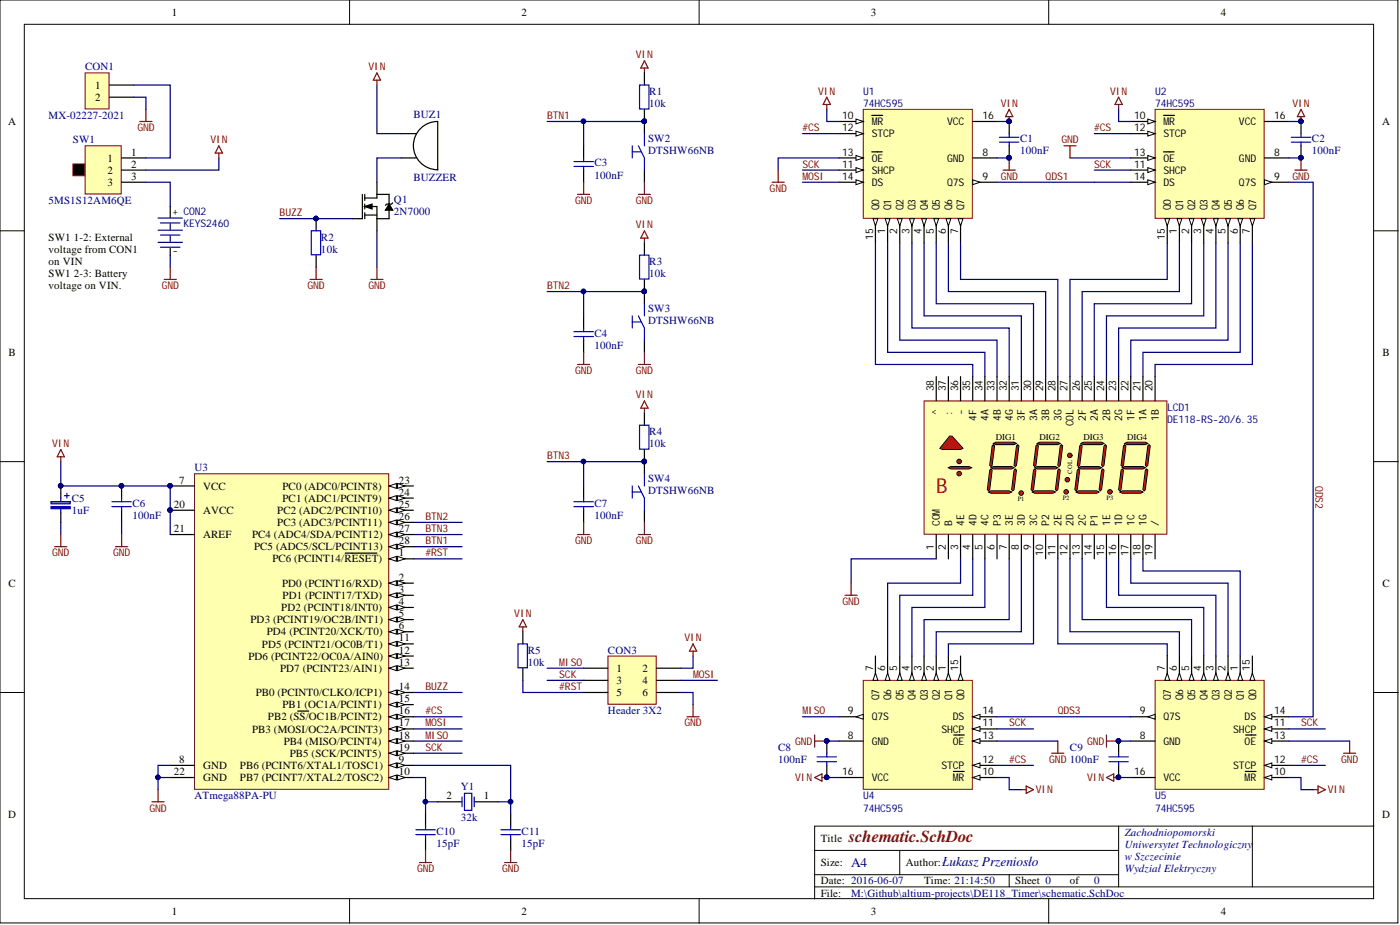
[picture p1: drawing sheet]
<svg xmlns="http://www.w3.org/2000/svg" width="292mm" height="193mm" viewBox="0 0 292 193" stroke-linecap="round" stroke-linejoin="round" font-family="sans-serif">
<defs><g id="words">
<text font-size="4.3" fill="#f00" x="195.3" y="102.8">B</text>
<text font-size="3.5" fill="#800000" x="177.1" y="175.6">schematic.SchDoc</text>
<g font-size="2.8" fill="#000080">
<text x="177.6" y="180.9">A4</text>
<text x="196.6" y="180.6">Łukasz Przeniosło</text>
</g>
<g font-size="2.3">
<text x="35.9" y="3.3">1</text>
<text x="108.8" y="3.3">2</text>
<text x="181.7" y="3.3">3</text>
<text x="254.7" y="3.3">4</text>
<text x="19.9" y="18.5">1</text>
<text x="19.9" y="21">2</text>
<text x="1.7" y="26.1">A</text>
<text x="288.4" y="26.1">A</text>
<text x="22.4" y="33.7">1</text>
<text x="27.4" y="32.4">1</text>
<text x="27.4" y="35">2</text>
<text x="22.4" y="36.2">2</text>
<text x="22.4" y="38.8">3</text>
<text x="27.4" y="37.5">3</text>
<text x="10.1" y="50.2">SW1</text>
<text x="10.1" y="52.7">voltage from CON1</text>
<text x="15.4" y="50.2">1-2: External</text>
<text x="10.1" y="55.3">on VIN</text>
<text x="10.1" y="57.8">SW1</text>
<text x="15.4" y="57.8">2-3: Battery</text>
<text x="10.1" y="60.3">voltage on VIN.</text>
<text x="1.8" y="74.3">B</text>
<text x="288.4" y="74.3">B</text>
<text x="37.4" y="100.9">7</text>
<text x="83.2" y="100.9">23</text>
<text x="36.3" y="105.9">20</text>
<text x="42.4" y="102.1">VCC</text>
<text x="42.4" y="107.2">AVCC</text>
<text x="57.8" y="107.2">PC2 (ADC2/PCINT10)</text>
<text x="58.9" y="102.1">PC0 (ADC0/PCINT8)</text>
<text x="58.9" y="104.7">PC1 (ADC1/PCINT9)</text>
<text x="83.2" y="103.4">24</text>
<text x="83.2" y="105.9">25</text>
<text x="36.3" y="111">21</text>
<text x="42.4" y="112.3">AREF</text>
<text x="52.6" y="112.3">PC4 (ADC4/SDA/PCINT12)</text>
<text x="57.8" y="109.7">PC3 (ADC3/PCINT11)</text>
<text x="83.2" y="108.5">26</text>
<text x="83.2" y="111">27</text>
<text x="83.2" y="113.5">28</text>
<text x="53" y="114.8">PC5 (ADC5/SCL/PCINT13)</text>
<text x="56.8" y="117.3">PC6 (PCINT14/RESET)</text>
<text x="83.2" y="116.1">1</text>
<text x="1.8" y="122.4">C</text>
<text x="58.9" y="122.4">PD0 (PCINT16/RXD)</text>
<text x="58.9" y="124.9">PD1 (PCINT17/TXD)</text>
<text x="83.2" y="121.1">2</text>
<text x="83.2" y="123.7">3</text>
<text x="288.4" y="122.4">C</text>
<text x="52.3" y="130">PD3 (PCINT19/OC2B/INT1)</text>
<text x="58.7" y="127.5">PD2 (PCINT18/INT0)</text>
<text x="83.2" y="126.2">4</text>
<text x="83.2" y="128.7">5</text>
<text x="83.2" y="131.3">6</text>
<text x="51.8" y="137.6">PD6 (PCINT22/OC0A/AIN0)</text>
<text x="54.6" y="135.1">PD5 (PCINT21/OC0B/T1)</text>
<text x="55.6" y="132.6">PD4 (PCINT20/XCK/T0)</text>
<text x="83.2" y="133.8">11</text>
<text x="83.2" y="136.4">12</text>
<text x="58.4" y="140.2">PD7 (PCINT23/AIN1)</text>
<text x="83.2" y="138.9">13</text>
<text x="83.2" y="144">14</text>
<text x="128.6" y="140.2">1</text>
<text x="128.6" y="142.7">3</text>
<text x="134" y="140.2">2</text>
<text x="134" y="142.7">4</text>
<text x="53.4" y="145.2">PB0 (PCINT0/CLKO/ICP1)</text>
<text x="58.9" y="147.8">PB1 (OC1A/PCINT1)</text>
<text x="83.2" y="146.5">15</text>
<text x="83.2" y="149">16</text>
<text x="128.6" y="145.2">5</text>
<text x="134" y="145.2">6</text>
<text x="52.6" y="152.8">PB3 (MOSI/OC2A/PCINT3)</text>
<text x="55.9" y="150.3">PB2 (SS/OC1B/PCINT2)</text>
<text x="59.2" y="155.4">PB4 (MISO/PCINT4)</text>
<text x="83.2" y="151.6">17</text>
<text x="83.2" y="154.1">18</text>
<text x="36.3" y="161.7">22</text>
<text x="37.4" y="159.2">8</text>
<text x="42.4" y="160.4">GND</text>
<text x="50.1" y="160.4">PB6 (PCINT6/XTAL1/TOSC1)</text>
<text x="60.5" y="157.9">PB5 (SCK/PCINT5)</text>
<text x="83.2" y="159.2">9</text>
<text x="83.2" y="161.7">10</text>
<text x="83.2" y="156.6">19</text>
<text x="42.4" y="163">GND</text>
<text x="50.1" y="163">PB7 (PCINT7/XTAL2/TOSC2)</text>
<text x="93.2" y="166.8">2</text>
<text x="101" y="166.8">1</text>
<text x="1.7" y="170.6">D</text>
<text x="288.4" y="170.6">D</text>
<text x="171.2" y="175.6">Title</text>
<text x="171.2" y="180.7">Size:</text>
<text x="171.2" y="184.5">Date: 2016-06-07</text>
<text x="189" y="180.7">Author:</text>
<text x="192.8" y="184.5">Time: 21:14:50</text>
<text x="211.8" y="184.5">Sheet 0</text>
<text x="223.2" y="184.5">of</text>
<text x="35.9" y="190.8">1</text>
<text x="108.8" y="190.8">2</text>
<text x="171.2" y="187">File:</text>
<text x="181.7" y="190.8">3</text>
<text x="254.7" y="190.8">4</text>
</g>
<g font-size="2.3" fill="#000080">
<text x="17.8" y="14.7">CON1</text>
<text x="135.5" y="22.3">10k</text>
<text x="135.5" y="19.8">R1</text>
<text x="10.1" y="24.8">MX-02227-2021</text>
<text x="15.2" y="29.9">SW1</text>
<text x="86.3" y="24.6">BUZ1</text>
<text x="135.2" y="29.7">SW2</text>
<text x="212.8" y="29.7">C1</text>
<text x="273.7" y="29.7">C2</text>
<text x="124.1" y="34.7">C3</text>
<text x="135.2" y="32.2">DTSHW66NB</text>
<text x="212.8" y="32.2">100nF</text>
<text x="273.7" y="32.2">100nF</text>
<text x="86.3" y="37.8">BUZZER</text>
<text x="124.1" y="37.3">100nF</text>
<text x="10.1" y="42.6">5MS1S12AM6QE</text>
<text x="82.2" y="42.3">Q1</text>
<text x="82.2" y="44.9">2N7000</text>
<text x="67" y="52.7">10k</text>
<text x="67" y="50.2">R2</text>
<text x="135.5" y="57.8">10k</text>
<text x="135.5" y="55.3">R3</text>
<text x="135.2" y="65.1">SW3</text>
<text x="124.1" y="70.2">C4</text>
<text x="135.2" y="67.7">DTSHW66NB</text>
<text x="124.1" y="72.7">100nF</text>
<text x="135.5" y="93.3">10k</text>
<text x="135.5" y="90.7">R4</text>
<text x="40.6" y="98.3">U3</text>
<text x="135.2" y="100.6">SW4</text>
<text x="15" y="107.2">1uF</text>
<text x="15" y="104.7">C5</text>
<text x="27.7" y="105.7">C6</text>
<text x="124.1" y="105.7">C7</text>
<text x="135.2" y="103.2">DTSHW66NB</text>
<text x="27.7" y="108.2">100nF</text>
<text x="124.1" y="108.2">100nF</text>
<text x="110.1" y="136.4">R5</text>
<text x="126.8" y="136.4">CON3</text>
<text x="110.1" y="138.9">10k</text>
<text x="126.8" y="149">Header 3X2</text>
<text x="162.4" y="156.6">C8</text>
<text x="162.4" y="159.2">100nF</text>
<text x="223.2" y="156.6">C9</text>
<text x="40.6" y="166.8">ATmega88PA-PU</text>
<text x="96.1" y="164.7">Y1</text>
<text x="96.1" y="171.3">32k</text>
<text x="91.1" y="174.1">C10</text>
<text x="91.1" y="176.7">15pF</text>
<text x="108.8" y="174.1">C11</text>
<text x="108.8" y="176.7">15pF</text>
<text x="234.7" y="174.4">Zachodniopomorski</text>
<text x="234.7" y="176.9">Uniwersytet Technologiczny</text>
<text x="234.7" y="179.4">w Szczecinie</text>
<text x="228.3" y="184.5">0</text>
<text x="234.7" y="182">Wydział Elektryczny</text>
<text x="177.6" y="187">M:\Github\altium-projects\DE118_Timer\schematic.SchDoc</text>
</g>
<g font-size="2.2" fill="#800000">
<text x="76.9" y="14.7">VIN</text>
<text x="132.7" y="12.2">VIN</text>
<text x="170.7" y="19.8">VIN</text>
<text x="208.8" y="22.3">VIN</text>
<text x="231.6" y="19.8">VIN</text>
<text x="269.7" y="22.3">VIN</text>
<text x="28.7" y="27.4">GND</text>
<text x="43.9" y="29.9">VIN</text>
<text x="114.2" y="24.8">BTN1</text>
<text x="167.4" y="27.4">#CS</text>
<text x="221.5" y="29.9">GND</text>
<text x="228.3" y="27.4">#CS</text>
<text x="167.4" y="35">SCK</text>
<text x="228.3" y="35">SCK</text>
<text x="160.6" y="40">GND</text>
<text x="167.4" y="37.5">MOSI</text>
<text x="208.8" y="37.5">GND</text>
<text x="218.2" y="37.5">QDS1</text>
<text x="269.7" y="37.5">GND</text>
<text x="58.3" y="45.1">BUZZ</text>
<text x="120" y="42.6">GND</text>
<text x="132.7" y="42.6">GND</text>
<text x="132.7" y="47.6">VIN</text>
<text x="33.7" y="60.3">GND</text>
<text x="64.2" y="60.3">GND</text>
<text x="76.9" y="60.3">GND</text>
<text x="114.2" y="60.3">BTN2</text>
<text x="120" y="78.1">GND</text>
<text x="132.7" y="78.1">GND</text>
<text x="132.7" y="83.1">VIN</text>
<text x="10.9" y="93.3">VIN</text>
<text x="114.2" y="95.8">BTN3</text>
<text x="274.5" y="101.4" transform="rotate(90 274.5 101.4)">QDS2</text>
<text x="88.8" y="113.5">BTN1</text>
<text x="88.8" y="108.5">BTN2</text>
<text x="88.8" y="111">BTN3</text>
<text x="120" y="113.5">GND</text>
<text x="132.7" y="113.5">GND</text>
<text x="10.9" y="116.1">GND</text>
<text x="23.6" y="116.1">GND</text>
<text x="88.8" y="116.1">#RST</text>
<text x="107.3" y="128.7">VIN</text>
<text x="175.8" y="126.2">GND</text>
<text x="142.8" y="133.8">VIN</text>
<text x="88.8" y="144">BUZZ</text>
<text x="116.7" y="138.9">MISO</text>
<text x="116.7" y="141.4">SCK</text>
<text x="116.7" y="144">#RST</text>
<text x="144.6" y="141.4">MOSI</text>
<text x="88.8" y="149">#CS</text>
<text x="167.4" y="149">MISO</text>
<text x="220.7" y="149">QDS3</text>
<text x="88.8" y="154.1">MISO</text>
<text x="88.8" y="151.6">MOSI</text>
<text x="142.8" y="151.6">GND</text>
<text x="165.9" y="155.4">GND</text>
<text x="210.6" y="151.6">SCK</text>
<text x="226.8" y="155.4">GND</text>
<text x="271.4" y="151.6">SCK</text>
<text x="88.8" y="156.6">SCK</text>
<text x="210.6" y="159.2">#CS</text>
<text x="218.9" y="159.2">GND 100nF</text>
<text x="271.4" y="159.2">#CS</text>
<text x="279.8" y="159.2">GND</text>
<text x="165.9" y="163">VIN</text>
<text x="216.1" y="165.5">VIN</text>
<text x="226.8" y="163">VIN</text>
<text x="277" y="165.5">VIN</text>
<text x="31.2" y="169.3">GND</text>
<text x="87" y="182">GND</text>
<text x="104.8" y="182">GND</text>
</g>
<g font-size="2.2" fill="#000080">
<text x="180.1" y="19.8">U1</text>
<text x="180.1" y="22.3">74HC595</text>
<text x="241" y="19.8">U2</text>
<text x="241" y="22.3">74HC595</text>
<text x="38.3" y="47.4">KEYS2460</text>
<text x="243.5" y="85.7">LCD1</text>
<text x="243.5" y="88.2">DE118-RS-20/6.35</text>
<text x="180.1" y="166.8">U4</text>
<text x="241" y="166.8">U5</text>
<text x="180.1" y="169.3">74HC595</text>
<text x="241" y="169.3">74HC595</text>
</g>
<g font-size="2.2">
<text x="175.7" y="24.8">10</text>
<text x="175.7" y="27.4">12</text>
<text x="181.9" y="26.1">MR</text>
<text x="181.9" y="28.6">STCP</text>
<text x="197.6" y="26.1">VCC</text>
<text x="205" y="24.8">16</text>
<text x="236.6" y="24.8">10</text>
<text x="236.6" y="27.4">12</text>
<text x="242.8" y="26.1">MR</text>
<text x="242.8" y="28.6">STCP</text>
<text x="258.5" y="26.1">VCC</text>
<text x="265.9" y="24.8">16</text>
<text x="175.7" y="32.4">13</text>
<text x="175.7" y="35">11</text>
<text x="181.9" y="33.7">OE</text>
<text x="197.6" y="33.7">GND</text>
<text x="205" y="32.4">8</text>
<text x="236.6" y="32.4">13</text>
<text x="236.6" y="35">11</text>
<text x="242.8" y="33.7">OE</text>
<text x="258.5" y="33.7">GND</text>
<text x="265.9" y="32.4">8</text>
<text x="175.7" y="37.5">14</text>
<text x="181.9" y="38.8">DS</text>
<text x="181.9" y="36.2">SHCP</text>
<text x="197.6" y="38.8">Q7S</text>
<text x="205" y="37.5">9</text>
<text x="236.6" y="37.5">14</text>
<text x="242.8" y="38.8">DS</text>
<text x="242.8" y="36.2">SHCP</text>
<text x="258.5" y="38.8">Q7S</text>
<text x="265.9" y="37.5">9</text>
<text x="36" y="44.9">+ CON2</text>
<text x="183.4" y="43.8" transform="rotate(-90 183.4 43.8)">Q0</text>
<text x="186" y="43.8" transform="rotate(-90 186 43.8)">Q1</text>
<text x="188.5" y="43.8" transform="rotate(-90 188.5 43.8)">Q2</text>
<text x="191" y="43.8" transform="rotate(-90 191 43.8)">Q3</text>
<text x="193.6" y="43.8" transform="rotate(-90 193.6 43.8)">Q4</text>
<text x="196.1" y="43.8" transform="rotate(-90 196.1 43.8)">Q5</text>
<text x="198.6" y="43.8" transform="rotate(-90 198.6 43.8)">Q6</text>
<text x="201.2" y="43.8" transform="rotate(-90 201.2 43.8)">Q7</text>
<text x="244.3" y="43.8" transform="rotate(-90 244.3 43.8)">Q0</text>
<text x="246.8" y="43.8" transform="rotate(-90 246.8 43.8)">Q1</text>
<text x="249.4" y="43.8" transform="rotate(-90 249.4 43.8)">Q2</text>
<text x="251.9" y="43.8" transform="rotate(-90 251.9 43.8)">Q3</text>
<text x="254.4" y="43.8" transform="rotate(-90 254.4 43.8)">Q4</text>
<text x="257" y="43.8" transform="rotate(-90 257 43.8)">Q5</text>
<text x="259.5" y="43.8" transform="rotate(-90 259.5 43.8)">Q6</text>
<text x="262.1" y="43.8" transform="rotate(-90 262.1 43.8)">Q7</text>
<text x="36" y="53">-</text>
<text x="182.1" y="50" transform="rotate(-90 182.1 50)">15</text>
<text x="184.7" y="48.8" transform="rotate(-90 184.7 48.8)">1</text>
<text x="187.2" y="48.8" transform="rotate(-90 187.2 48.8)">2</text>
<text x="189.8" y="48.8" transform="rotate(-90 189.8 48.8)">3</text>
<text x="192.3" y="48.8" transform="rotate(-90 192.3 48.8)">4</text>
<text x="194.8" y="48.8" transform="rotate(-90 194.8 48.8)">5</text>
<text x="197.4" y="48.8" transform="rotate(-90 197.4 48.8)">6</text>
<text x="199.9" y="48.8" transform="rotate(-90 199.9 48.8)">7</text>
<text x="243" y="50" transform="rotate(-90 243 50)">15</text>
<text x="245.6" y="48.8" transform="rotate(-90 245.6 48.8)">1</text>
<text x="248.1" y="48.8" transform="rotate(-90 248.1 48.8)">2</text>
<text x="250.6" y="48.8" transform="rotate(-90 250.6 48.8)">3</text>
<text x="253.2" y="48.8" transform="rotate(-90 253.2 48.8)">4</text>
<text x="255.7" y="48.8" transform="rotate(-90 255.7 48.8)">5</text>
<text x="258.3" y="48.8" transform="rotate(-90 258.3 48.8)">6</text>
<text x="260.8" y="48.8" transform="rotate(-90 260.8 48.8)">7</text>
<text x="194.8" y="81.6" transform="rotate(-90 194.8 81.6)">38</text>
<text x="197.4" y="81.6" transform="rotate(-90 197.4 81.6)">37</text>
<text x="199.9" y="81.6" transform="rotate(-90 199.9 81.6)">36</text>
<text x="202.4" y="81.6" transform="rotate(-90 202.4 81.6)">35</text>
<text x="205" y="81.6" transform="rotate(-90 205 81.6)">34</text>
<text x="207.5" y="81.6" transform="rotate(-90 207.5 81.6)">33</text>
<text x="210.1" y="81.6" transform="rotate(-90 210.1 81.6)">32</text>
<text x="212.6" y="81.6" transform="rotate(-90 212.6 81.6)">31</text>
<text x="215.1" y="81.6" transform="rotate(-90 215.1 81.6)">30</text>
<text x="217.7" y="81.6" transform="rotate(-90 217.7 81.6)">29</text>
<text x="220.2" y="81.6" transform="rotate(-90 220.2 81.6)">28</text>
<text x="222.7" y="81.6" transform="rotate(-90 222.7 81.6)">27</text>
<text x="225.3" y="81.6" transform="rotate(-90 225.3 81.6)">26</text>
<text x="227.8" y="81.6" transform="rotate(-90 227.8 81.6)">25</text>
<text x="230.3" y="81.6" transform="rotate(-90 230.3 81.6)">24</text>
<text x="232.9" y="81.6" transform="rotate(-90 232.9 81.6)">23</text>
<text x="235.4" y="81.6" transform="rotate(-90 235.4 81.6)">22</text>
<text x="238" y="81.6" transform="rotate(-90 238 81.6)">21</text>
<text x="240.5" y="81.6" transform="rotate(-90 240.5 81.6)">20</text>
<text x="196.1" y="86.6" transform="rotate(-90 196.1 86.6)">^</text>
<text x="198.6" y="86.6" transform="rotate(-90 198.6 86.6)">:</text>
<text x="201.2" y="86.6" transform="rotate(-90 201.2 86.6)">-</text>
<text x="203.7" y="87.8" transform="rotate(-90 203.7 87.8)">4F</text>
<text x="206.2" y="87.8" transform="rotate(-90 206.2 87.8)">4A</text>
<text x="208.8" y="87.8" transform="rotate(-90 208.8 87.8)">4B</text>
<text x="211.3" y="87.8" transform="rotate(-90 211.3 87.8)">4G</text>
<text x="213.9" y="87.8" transform="rotate(-90 213.9 87.8)">3F</text>
<text x="216.4" y="87.8" transform="rotate(-90 216.4 87.8)">3A</text>
<text x="218.9" y="87.8" transform="rotate(-90 218.9 87.8)">3B</text>
<text x="221.5" y="87.8" transform="rotate(-90 221.5 87.8)">3G</text>
<text x="224" y="89" transform="rotate(-90 224 89)">COL</text>
<text x="226.5" y="87.8" transform="rotate(-90 226.5 87.8)">2F</text>
<text x="229.1" y="87.8" transform="rotate(-90 229.1 87.8)">2A</text>
<text x="231.6" y="87.8" transform="rotate(-90 231.6 87.8)">2B</text>
<text x="234.2" y="87.8" transform="rotate(-90 234.2 87.8)">2G</text>
<text x="236.7" y="87.8" transform="rotate(-90 236.7 87.8)">1F</text>
<text x="239.2" y="87.8" transform="rotate(-90 239.2 87.8)">1A</text>
<text x="241.8" y="87.8" transform="rotate(-90 241.8 87.8)">1B</text>
<text x="196.1" y="109.7" transform="rotate(-90 196.1 109.7)">COM</text>
<text x="198.6" y="109.7" transform="rotate(-90 198.6 109.7)">B</text>
<text x="201.2" y="109.7" transform="rotate(-90 201.2 109.7)">4E</text>
<text x="203.7" y="109.7" transform="rotate(-90 203.7 109.7)">4D</text>
<text x="206.2" y="109.7" transform="rotate(-90 206.2 109.7)">4C</text>
<text x="208.8" y="109.7" transform="rotate(-90 208.8 109.7)">P3</text>
<text x="211.3" y="109.7" transform="rotate(-90 211.3 109.7)">3E</text>
<text x="213.9" y="109.7" transform="rotate(-90 213.9 109.7)">3D</text>
<text x="216.4" y="109.7" transform="rotate(-90 216.4 109.7)">3C</text>
<text x="218.9" y="109.7" transform="rotate(-90 218.9 109.7)">P2</text>
<text x="221.5" y="109.7" transform="rotate(-90 221.5 109.7)">2E</text>
<text x="224" y="109.7" transform="rotate(-90 224 109.7)">2D</text>
<text x="226.5" y="109.7" transform="rotate(-90 226.5 109.7)">2C</text>
<text x="229.1" y="109.7" transform="rotate(-90 229.1 109.7)">P1</text>
<text x="231.6" y="109.7" transform="rotate(-90 231.6 109.7)">1E</text>
<text x="234.2" y="109.7" transform="rotate(-90 234.2 109.7)">1D</text>
<text x="236.7" y="109.7" transform="rotate(-90 236.7 109.7)">1C</text>
<text x="239.2" y="109.7" transform="rotate(-90 239.2 109.7)">1G</text>
<text x="241.8" y="109.7" transform="rotate(-90 241.8 109.7)">/</text>
<text x="194.8" y="114.7" transform="rotate(-90 194.8 114.7)">1</text>
<text x="197.4" y="114.7" transform="rotate(-90 197.4 114.7)">2</text>
<text x="199.9" y="114.7" transform="rotate(-90 199.9 114.7)">3</text>
<text x="202.4" y="114.7" transform="rotate(-90 202.4 114.7)">4</text>
<text x="205" y="114.7" transform="rotate(-90 205 114.7)">5</text>
<text x="207.5" y="114.7" transform="rotate(-90 207.5 114.7)">6</text>
<text x="210.1" y="114.7" transform="rotate(-90 210.1 114.7)">7</text>
<text x="212.6" y="114.7" transform="rotate(-90 212.6 114.7)">8</text>
<text x="215.1" y="114.7" transform="rotate(-90 215.1 114.7)">9</text>
<text x="217.7" y="115.9" transform="rotate(-90 217.7 115.9)">10</text>
<text x="220.2" y="115.9" transform="rotate(-90 220.2 115.9)">11</text>
<text x="222.7" y="115.9" transform="rotate(-90 222.7 115.9)">12</text>
<text x="225.3" y="115.9" transform="rotate(-90 225.3 115.9)">13</text>
<text x="227.8" y="115.9" transform="rotate(-90 227.8 115.9)">14</text>
<text x="230.3" y="115.9" transform="rotate(-90 230.3 115.9)">15</text>
<text x="232.9" y="115.9" transform="rotate(-90 232.9 115.9)">16</text>
<text x="235.4" y="115.9" transform="rotate(-90 235.4 115.9)">17</text>
<text x="238" y="115.9" transform="rotate(-90 238 115.9)">18</text>
<text x="240.5" y="115.9" transform="rotate(-90 240.5 115.9)">19</text>
<text x="182.1" y="139.9" transform="rotate(-90 182.1 139.9)">7</text>
<text x="184.7" y="139.9" transform="rotate(-90 184.7 139.9)">6</text>
<text x="187.2" y="139.9" transform="rotate(-90 187.2 139.9)">5</text>
<text x="189.8" y="139.9" transform="rotate(-90 189.8 139.9)">4</text>
<text x="192.3" y="139.9" transform="rotate(-90 192.3 139.9)">3</text>
<text x="194.8" y="139.9" transform="rotate(-90 194.8 139.9)">2</text>
<text x="197.4" y="139.9" transform="rotate(-90 197.4 139.9)">1</text>
<text x="199.9" y="139.9" transform="rotate(-90 199.9 139.9)">15</text>
<text x="243" y="139.9" transform="rotate(-90 243 139.9)">7</text>
<text x="245.6" y="139.9" transform="rotate(-90 245.6 139.9)">6</text>
<text x="248.1" y="139.9" transform="rotate(-90 248.1 139.9)">5</text>
<text x="250.6" y="139.9" transform="rotate(-90 250.6 139.9)">4</text>
<text x="253.2" y="139.9" transform="rotate(-90 253.2 139.9)">3</text>
<text x="255.7" y="139.9" transform="rotate(-90 255.7 139.9)">2</text>
<text x="258.3" y="139.9" transform="rotate(-90 258.3 139.9)">1</text>
<text x="260.8" y="139.9" transform="rotate(-90 260.8 139.9)">15</text>
<text x="176.9" y="149">9</text>
<text x="183.4" y="146.1" transform="rotate(-90 183.4 146.1)">Q7</text>
<text x="186" y="146.1" transform="rotate(-90 186 146.1)">Q6</text>
<text x="188.5" y="146.1" transform="rotate(-90 188.5 146.1)">Q5</text>
<text x="191" y="146.1" transform="rotate(-90 191 146.1)">Q4</text>
<text x="193.6" y="146.1" transform="rotate(-90 193.6 146.1)">Q3</text>
<text x="196.1" y="146.1" transform="rotate(-90 196.1 146.1)">Q2</text>
<text x="198.6" y="146.1" transform="rotate(-90 198.6 146.1)">Q1</text>
<text x="201.2" y="146.1" transform="rotate(-90 201.2 146.1)">Q0</text>
<text x="205" y="149">14</text>
<text x="237.8" y="149">9</text>
<text x="244.3" y="146.1" transform="rotate(-90 244.3 146.1)">Q7</text>
<text x="246.8" y="146.1" transform="rotate(-90 246.8 146.1)">Q6</text>
<text x="249.4" y="146.1" transform="rotate(-90 249.4 146.1)">Q5</text>
<text x="251.9" y="146.1" transform="rotate(-90 251.9 146.1)">Q4</text>
<text x="254.4" y="146.1" transform="rotate(-90 254.4 146.1)">Q3</text>
<text x="257" y="146.1" transform="rotate(-90 257 146.1)">Q2</text>
<text x="259.5" y="146.1" transform="rotate(-90 259.5 146.1)">Q1</text>
<text x="262.1" y="146.1" transform="rotate(-90 262.1 146.1)">Q0</text>
<text x="265.9" y="149">14</text>
<text x="176.9" y="154.1">8</text>
<text x="181.9" y="150.3">Q7S</text>
<text x="181.9" y="155.4">GND</text>
<text x="196.4" y="152.8">SHCP</text>
<text x="198.8" y="150.3">DS</text>
<text x="198.8" y="155.4">OE</text>
<text x="205" y="154.1">13</text>
<text x="205" y="151.6">11</text>
<text x="237.8" y="154.1">8</text>
<text x="242.8" y="150.3">Q7S</text>
<text x="242.8" y="155.4">GND</text>
<text x="257.3" y="152.8">SHCP</text>
<text x="259.7" y="150.3">DS</text>
<text x="259.7" y="155.4">OE</text>
<text x="265.9" y="154.1">13</text>
<text x="265.9" y="151.6">11</text>
<text x="175.7" y="161.7">16</text>
<text x="196.4" y="160.4">STCP</text>
<text x="205" y="161.7">10</text>
<text x="205" y="159.2">12</text>
<text x="236.6" y="161.7">16</text>
<text x="257.3" y="160.4">STCP</text>
<text x="265.9" y="161.7">10</text>
<text x="265.9" y="159.2">12</text>
<text x="181.9" y="163">VCC</text>
<text x="198.8" y="163">MR</text>
<text x="242.8" y="163">VCC</text>
<text x="259.7" y="163">MR</text>
</g>
<g font-size="1.9">
<text x="207.8" y="91.8">DIG1</text>
<text x="216.9" y="91.8">DIG2</text>
<text x="226" y="91.8">DIG3</text>
<text x="235.2" y="91.8">DIG4</text>
</g>
<g font-size="1.4">
<text x="223.7" y="98.8" transform="rotate(-90 223.7 98.8)">COL</text>
<text x="212.3" y="104.6">P1</text>
<text x="221.7" y="104.3">P2</text>
<text x="230.9" y="104.3">P3</text>
</g>
</g></defs>
<g fill="#fff" stroke="#000" stroke-width=".21">
<path d="M0 0h291.7v192.5h-291.7z"/>
<path d="M5.1 5.1h281.5v182.4h-281.5z"/>
</g>
<g fill="none" stroke="#000" stroke-width=".21">
<path d="M72.9 0v5.1M145.9 0v5.1M218.8 0v5.1M0 48.2h5.1M286.7 48.2h5M0 96.3h5.1M286.7 96.3h5M0 144.5h5.1M286.7 144.5h5M170 177.4h63.4M187.7 177.4v5.1M233.4 172.3v12.7"/>
<path d="M261.3 172.3h-91.3v15.2M286.7 172.3h-25.4v12.7M72.9 187.5v5.1M145.9 187.5v5.1M170 185h116.7M170 182.5h63.4M210.6 182.5v2.5M218.8 187.5v5.1"/>
</g>
<path d="M35.5 43.1v2.3M35.5 51.7v1.5" fill="none" stroke="#000" stroke-width=".25"/>
<path d="M33 45.5h5.1M33 48h5.1M33 50.6h5.1M33.5 46.5h4M33.5 49h4M33.5 51.6h4M35.5 46.6v1.3M35.5 49.2v1.2" fill="none" stroke="#11037f" stroke-width=".25"/>
<path d="M17.8 30.4h7.5v10.1h-7.5z" fill="#ffffb0" stroke="#800000" stroke-width=".21"/>
<path d="M25.4 32.9h5M25.4 35.5h5M25.4 38h5" fill="none" stroke="#000" stroke-width=".25"/>
<path d="M15.2 34.2h2.5v2.5h-2.5z" fill="#000" stroke="#800000" stroke-width=".21"/>
<path d="M30.4 38h5.1v5.1M35.5 53.2v2.6" fill="none" stroke="#000080" stroke-width=".25"/>
<path d="M34.2 58.3h2.6M35.5 55.8v2.5" fill="none" stroke="#800000" stroke-width=".25"/>
<path d="M17.8 15.2h5v7.5h-5z" fill="#ffffb0" stroke="#800000" stroke-width=".21"/>
<path d="M22.8 17.7h5.1M22.8 20.3h5.1M91.3 167.3h5.1M98.9 167.3h5.1" fill="none" stroke="#000" stroke-width=".25"/>
<path d="M29.2 25.3h2.5M30.4 22.8v2.5M45.7 30.4l.7 1.5h-1.5zM45.7 31.9v1" fill="none" stroke="#800000" stroke-width=".25"/>
<path d="M27.9 17.7h7.6v15.2h-5.1M27.9 20.3h2.5v2.5M45.7 32.9v2.6h-15.3" fill="none" stroke="#000080" stroke-width=".25"/>
<path d="M10.1 48.2h20.3v12.6h-20.3z" fill="#fff" stroke="#fff" stroke-width=".21"/>
<path d="M96.4 166.3v2M96.9 165.5h1.5v3.5h-1.5zM98.9 166.3v2" fill="none" stroke="#00f" stroke-width=".25"/>
<path d="M40.6 98.8h40.5v65.9h-40.5z" fill="#ffffb0" stroke="#800000" stroke-width=".21"/>
<path d="M81.2 116.6h5.1" fill="none" stroke="#000" stroke-width=".25"/>
<path d="M81.2 116.6l1.5-.5v1z" fill="#fff"/>
<path d="M81.2 116.6l1.5-.5v1z" fill="none" stroke="#000" stroke-width=".21"/>
<path d="M83 116.1l1.5 .5-1.5 .5z" fill="#fff"/>
<path d="M83 116.1l1.5 .5-1.5 .5z" fill="none" stroke="#000" stroke-width=".21"/>
<path d="M72 115.4h2.7M74.8 115.4h1.1M76 115.4h1.3M77.4 115.4h1.2M81.2 121.7h5.1" fill="none" stroke="#000" stroke-width=".25"/>
<path d="M81.2 121.7l1.5-.6v1.1z" fill="#fff"/>
<path d="M81.2 121.7l1.5-.6v1.1z" fill="none" stroke="#000" stroke-width=".21"/>
<path d="M83 121.1l1.5 .6-1.5 .5z" fill="#fff"/>
<path d="M83 121.1l1.5 .6-1.5 .5z" fill="none" stroke="#000" stroke-width=".21"/>
<path d="M81.2 124.2h5.1" fill="none" stroke="#000" stroke-width=".25"/>
<path d="M81.2 124.2l1.5-.5v1z" fill="#fff"/>
<path d="M81.2 124.2l1.5-.5v1z" fill="none" stroke="#000" stroke-width=".21"/>
<path d="M83 123.7l1.5 .5-1.5 .5z" fill="#fff"/>
<path d="M83 123.7l1.5 .5-1.5 .5z" fill="none" stroke="#000" stroke-width=".21"/>
<path d="M81.2 126.7h5.1" fill="none" stroke="#000" stroke-width=".25"/>
<path d="M81.2 126.7l1.5-.5v1z" fill="#fff"/>
<path d="M81.2 126.7l1.5-.5v1z" fill="none" stroke="#000" stroke-width=".21"/>
<path d="M83 126.2l1.5 .5-1.5 .5z" fill="#fff"/>
<path d="M83 126.2l1.5 .5-1.5 .5z" fill="none" stroke="#000" stroke-width=".21"/>
<path d="M81.2 129.3h5.1" fill="none" stroke="#000" stroke-width=".25"/>
<path d="M81.2 129.3l1.5-.6v1.1z" fill="#fff"/>
<path d="M81.2 129.3l1.5-.6v1.1z" fill="none" stroke="#000" stroke-width=".21"/>
<path d="M83 128.7l1.5 .6-1.5 .5z" fill="#fff"/>
<path d="M83 128.7l1.5 .6-1.5 .5z" fill="none" stroke="#000" stroke-width=".21"/>
<path d="M81.2 131.8h5.1" fill="none" stroke="#000" stroke-width=".25"/>
<path d="M81.2 131.8l1.5-.5v1z" fill="#fff"/>
<path d="M81.2 131.8l1.5-.5v1z" fill="none" stroke="#000" stroke-width=".21"/>
<path d="M83 131.3l1.5 .5-1.5 .5z" fill="#fff"/>
<path d="M83 131.3l1.5 .5-1.5 .5z" fill="none" stroke="#000" stroke-width=".21"/>
<path d="M35.5 101.4h5.1M35.5 159.7h5.1M81.2 159.7h5.1" fill="none" stroke="#000" stroke-width=".25"/>
<circle cx="35.5" cy="101.3" r=".47" fill="#000080" stroke="#000080" stroke-width=".21"/>
<path d="M81.2 159.7l1.5-.5v1z" fill="#fff"/>
<path d="M81.2 159.7l1.5-.5v1z" fill="none" stroke="#000" stroke-width=".21"/>
<path d="M83 159.2l1.5 .5-1.5 .5z" fill="#fff"/>
<path d="M83 159.2l1.5 .5-1.5 .5z" fill="none" stroke="#000" stroke-width=".21"/>
<path d="M81.2 162.2h5.1" fill="none" stroke="#000" stroke-width=".25"/>
<path d="M81.2 162.2l1.5-.5v1z" fill="#fff"/>
<path d="M81.2 162.2l1.5-.5v1z" fill="none" stroke="#000" stroke-width=".21"/>
<path d="M83 161.7l1.5 .5-1.5 .5z" fill="#fff"/>
<path d="M83 161.7l1.5 .5-1.5 .5z" fill="none" stroke="#000" stroke-width=".21"/>
<path d="M81.2 134.3h5.1" fill="none" stroke="#000" stroke-width=".25"/>
<path d="M81.2 134.3l1.5-.5v1z" fill="#fff"/>
<path d="M81.2 134.3l1.5-.5v1z" fill="none" stroke="#000" stroke-width=".21"/>
<path d="M83 133.8l1.5 .5-1.5 .5z" fill="#fff"/>
<path d="M83 133.8l1.5 .5-1.5 .5z" fill="none" stroke="#000" stroke-width=".21"/>
<path d="M81.2 136.9h5.1" fill="none" stroke="#000" stroke-width=".25"/>
<path d="M81.2 136.9l1.5-.5v1z" fill="#fff"/>
<path d="M81.2 136.9l1.5-.5v1z" fill="none" stroke="#000" stroke-width=".21"/>
<path d="M83 136.4l1.5 .5-1.5 .5z" fill="#fff"/>
<path d="M83 136.4l1.5 .5-1.5 .5z" fill="none" stroke="#000" stroke-width=".21"/>
<path d="M81.2 139.4h5.1" fill="none" stroke="#000" stroke-width=".25"/>
<path d="M81.2 139.4l1.5-.5v1z" fill="#fff"/>
<path d="M81.2 139.4l1.5-.5v1z" fill="none" stroke="#000" stroke-width=".21"/>
<path d="M83 138.9l1.5 .5-1.5 .5z" fill="#fff"/>
<path d="M83 138.9l1.5 .5-1.5 .5z" fill="none" stroke="#000" stroke-width=".21"/>
<path d="M81.2 144.5h5.1" fill="none" stroke="#000" stroke-width=".25"/>
<path d="M81.2 144.5l1.5-.5v1z" fill="#fff"/>
<path d="M81.2 144.5l1.5-.5v1z" fill="none" stroke="#000" stroke-width=".21"/>
<path d="M83 144l1.5 .5-1.5 .5z" fill="#fff"/>
<path d="M83 144l1.5 .5-1.5 .5z" fill="none" stroke="#000" stroke-width=".21"/>
<path d="M81.2 147h5.1" fill="none" stroke="#000" stroke-width=".25"/>
<path d="M81.2 147l1.5-.5v1z" fill="#fff"/>
<path d="M81.2 147l1.5-.5v1z" fill="none" stroke="#000" stroke-width=".21"/>
<path d="M83 146.5l1.5 .5-1.5 .5z" fill="#fff"/>
<path d="M83 146.5l1.5 .5-1.5 .5z" fill="none" stroke="#000" stroke-width=".21"/>
<path d="M81.2 149.5h5.1" fill="none" stroke="#000" stroke-width=".25"/>
<path d="M81.2 149.5l1.5-.5v1z" fill="#fff"/>
<path d="M81.2 149.5l1.5-.5v1z" fill="none" stroke="#000" stroke-width=".21"/>
<path d="M83 149l1.5 .5-1.5 .5z" fill="#fff"/>
<path d="M83 149l1.5 .5-1.5 .5z" fill="none" stroke="#000" stroke-width=".21"/>
<path d="M62.1 148.3h1.1M63.3 148.3h1.1M81.2 152.1h5.1" fill="none" stroke="#000" stroke-width=".25"/>
<path d="M81.2 152.1l1.5-.5v1z" fill="#fff"/>
<path d="M81.2 152.1l1.5-.5v1z" fill="none" stroke="#000" stroke-width=".21"/>
<path d="M83 151.6l1.5 .5-1.5 .5z" fill="#fff"/>
<path d="M83 151.6l1.5 .5-1.5 .5z" fill="none" stroke="#000" stroke-width=".21"/>
<path d="M81.2 154.6h5.1" fill="none" stroke="#000" stroke-width=".25"/>
<path d="M81.2 154.6l1.5-.5v1z" fill="#fff"/>
<path d="M81.2 154.6l1.5-.5v1z" fill="none" stroke="#000" stroke-width=".21"/>
<path d="M83 154.1l1.5 .5-1.5 .5z" fill="#fff"/>
<path d="M83 154.1l1.5 .5-1.5 .5z" fill="none" stroke="#000" stroke-width=".21"/>
<path d="M81.2 157.1h5.1" fill="none" stroke="#000" stroke-width=".25"/>
<path d="M81.2 157.1l1.5-.5v1z" fill="#fff"/>
<path d="M81.2 157.1l1.5-.5v1z" fill="none" stroke="#000" stroke-width=".21"/>
<path d="M83 156.6l1.5 .5-1.5 .5z" fill="#fff"/>
<path d="M83 156.6l1.5 .5-1.5 .5z" fill="none" stroke="#000" stroke-width=".21"/>
<path d="M35.5 106.4h5.1M35.5 111.5h5.1M81.2 101.4h5.1M35.5 162.2h5.1" fill="none" stroke="#000" stroke-width=".25"/>
<circle cx="35.5" cy="106.4" r=".47" fill="#000080" stroke="#000080" stroke-width=".21"/>
<path d="M81.2 101.4l1.5-.5v1z" fill="#fff"/>
<path d="M81.2 101.4l1.5-.5v1z" fill="none" stroke="#000" stroke-width=".21"/>
<path d="M83 100.9l1.5 .5-1.5 .5z" fill="#fff"/>
<path d="M83 100.9l1.5 .5-1.5 .5z" fill="none" stroke="#000" stroke-width=".21"/>
<path d="M81.2 103.9h5.1" fill="none" stroke="#000" stroke-width=".25"/>
<path d="M81.2 103.9l1.5-.5v1z" fill="#fff"/>
<path d="M81.2 103.9l1.5-.5v1z" fill="none" stroke="#000" stroke-width=".21"/>
<path d="M83 103.4l1.5 .5-1.5 .5z" fill="#fff"/>
<path d="M83 103.4l1.5 .5-1.5 .5z" fill="none" stroke="#000" stroke-width=".21"/>
<path d="M81.2 106.4h5.1" fill="none" stroke="#000" stroke-width=".25"/>
<path d="M81.2 106.4l1.5-.5v1.1z" fill="#fff"/>
<path d="M81.2 106.4l1.5-.5v1.1z" fill="none" stroke="#000" stroke-width=".21"/>
<path d="M83 105.9l1.5 .5-1.5 .6z" fill="#fff"/>
<path d="M83 105.9l1.5 .5-1.5 .6z" fill="none" stroke="#000" stroke-width=".21"/>
<path d="M81.2 109h5.1" fill="none" stroke="#000" stroke-width=".25"/>
<path d="M81.2 109l1.5-.5v1z" fill="#fff"/>
<path d="M81.2 109l1.5-.5v1z" fill="none" stroke="#000" stroke-width=".21"/>
<path d="M83 108.5l1.5 .5-1.5 .5z" fill="#fff"/>
<path d="M83 108.5l1.5 .5-1.5 .5z" fill="none" stroke="#000" stroke-width=".21"/>
<path d="M81.2 111.5h5.1" fill="none" stroke="#000" stroke-width=".25"/>
<path d="M81.2 111.5l1.5-.5v1z" fill="#fff"/>
<path d="M81.2 111.5l1.5-.5v1z" fill="none" stroke="#000" stroke-width=".21"/>
<path d="M83 111l1.5 .5-1.5 .5z" fill="#fff"/>
<path d="M83 111l1.5 .5-1.5 .5z" fill="none" stroke="#000" stroke-width=".21"/>
<path d="M81.2 114h5.1" fill="none" stroke="#000" stroke-width=".25"/>
<path d="M81.2 114l1.5-.5v1.1z" fill="#fff"/>
<path d="M81.2 114l1.5-.5v1.1z" fill="none" stroke="#000" stroke-width=".21"/>
<path d="M83 113.5l1.5 .5-1.5 .6z" fill="#fff"/>
<path d="M83 113.5l1.5 .5-1.5 .6z" fill="none" stroke="#000" stroke-width=".21"/>
<g fill="#000080" stroke="#000080" stroke-width=".21">
<circle cx="35.5" cy="101.3" r=".47"/>
<circle cx="35.5" cy="106.4" r=".47"/>
</g>
<path d="M180.1 141.9h22.8v22.8h-22.8z" fill="#ffffb0" stroke="#800000" stroke-width=".21"/>
<path d="M197.9 136.9v5" fill="none" stroke="#000" stroke-width=".25"/>
<path d="M197.9 140.4l.5 1.5h-1z" fill="#fff"/>
<path d="M197.9 140.4l.5 1.5h-1z" fill="none" stroke="#000" stroke-width=".21"/>
<path d="M195.3 136.9v5" fill="none" stroke="#000" stroke-width=".25"/>
<path d="M195.3 140.4l.5 1.5h-1z" fill="#fff"/>
<path d="M195.3 140.4l.5 1.5h-1z" fill="none" stroke="#000" stroke-width=".21"/>
<path d="M192.8 136.9v5" fill="none" stroke="#000" stroke-width=".25"/>
<path d="M192.8 140.4l.5 1.5h-1z" fill="#fff"/>
<path d="M192.8 140.4l.5 1.5h-1z" fill="none" stroke="#000" stroke-width=".21"/>
<path d="M190.3 136.9v5" fill="none" stroke="#000" stroke-width=".25"/>
<path d="M190.3 140.4l.5 1.5h-1z" fill="#fff"/>
<path d="M190.3 140.4l.5 1.5h-1z" fill="none" stroke="#000" stroke-width=".21"/>
<path d="M187.7 136.9v5" fill="none" stroke="#000" stroke-width=".25"/>
<path d="M187.7 140.4l.5 1.5h-1z" fill="#fff"/>
<path d="M187.7 140.4l.5 1.5h-1z" fill="none" stroke="#000" stroke-width=".21"/>
<path d="M185.2 136.9v5" fill="none" stroke="#000" stroke-width=".25"/>
<path d="M185.2 140.4l.5 1.5h-1z" fill="#fff"/>
<path d="M185.2 140.4l.5 1.5h-1z" fill="none" stroke="#000" stroke-width=".21"/>
<path d="M182.7 136.9v5" fill="none" stroke="#000" stroke-width=".25"/>
<path d="M182.7 140.4l.5 1.5h-1.1z" fill="#fff"/>
<path d="M182.7 140.4l.5 1.5h-1.1z" fill="none" stroke="#000" stroke-width=".21"/>
<path d="M200.4 136.9v5" fill="none" stroke="#000" stroke-width=".25"/>
<path d="M200.4 140.4l.5 1.5h-1z" fill="#fff"/>
<path d="M200.4 140.4l.5 1.5h-1z" fill="none" stroke="#000" stroke-width=".21"/>
<path d="M175 149.5h5.1" fill="none" stroke="#000" stroke-width=".25"/>
<path d="M178.6 149.5l1.5-.5v1z" fill="#fff"/>
<path d="M178.6 149.5l1.5-.5v1z" fill="none" stroke="#000" stroke-width=".21"/>
<path d="M202.9 149.5h5.1" fill="none" stroke="#000" stroke-width=".25"/>
<path d="M202.9 149.5l1.6-.5v1z" fill="#fff"/>
<path d="M202.9 149.5l1.6-.5v1z" fill="none" stroke="#000" stroke-width=".21"/>
<path d="M202.9 162.2h5.1" fill="none" stroke="#000" stroke-width=".25"/>
<path d="M202.9 162.2l1.6-.5v1z" fill="#fff"/>
<path d="M202.9 162.2l1.6-.5v1z" fill="none" stroke="#000" stroke-width=".21"/>
<path d="M202.9 154.6h5.1M198.9 160.9h1.1M200.1 160.9h1.1" fill="none" stroke="#000" stroke-width=".25"/>
<path d="M202.9 154.6l1.6-.5v1z" fill="#fff"/>
<path d="M202.9 154.6l1.6-.5v1z" fill="none" stroke="#000" stroke-width=".21"/>
<path d="M199 153.3h2.2M202.9 159.7h5.1" fill="none" stroke="#000" stroke-width=".25"/>
<path d="M202.9 159.7l1.6-.5v1z" fill="#fff"/>
<path d="M202.9 159.7l1.6-.5v1z" fill="none" stroke="#000" stroke-width=".21"/>
<path d="M202.9 152.1h5.1" fill="none" stroke="#000" stroke-width=".25"/>
<path d="M202.9 152.1l1.6-.5v1z" fill="#fff"/>
<path d="M202.9 152.1l1.6-.5v1z" fill="none" stroke="#000" stroke-width=".21"/>
<path d="M175 154.6h5.1M175 162.2h5.1" fill="none" stroke="#000" stroke-width=".25"/>
<path d="M241 141.9h22.8v22.8h-22.8z" fill="#ffffb0" stroke="#800000" stroke-width=".21"/>
<path d="M258.8 136.9v5" fill="none" stroke="#000" stroke-width=".25"/>
<path d="M258.8 140.4l.5 1.5h-1z" fill="#fff"/>
<path d="M258.8 140.4l.5 1.5h-1z" fill="none" stroke="#000" stroke-width=".21"/>
<path d="M256.2 136.9v5" fill="none" stroke="#000" stroke-width=".25"/>
<path d="M256.2 140.4l.5 1.5h-1z" fill="#fff"/>
<path d="M256.2 140.4l.5 1.5h-1z" fill="none" stroke="#000" stroke-width=".21"/>
<path d="M253.7 136.9v5" fill="none" stroke="#000" stroke-width=".25"/>
<path d="M253.7 140.4l.5 1.5h-1z" fill="#fff"/>
<path d="M253.7 140.4l.5 1.5h-1z" fill="none" stroke="#000" stroke-width=".21"/>
<path d="M251.1 136.9v5" fill="none" stroke="#000" stroke-width=".25"/>
<path d="M251.1 140.4l.6 1.5h-1.1z" fill="#fff"/>
<path d="M251.1 140.4l.6 1.5h-1.1z" fill="none" stroke="#000" stroke-width=".21"/>
<path d="M248.6 136.9v5" fill="none" stroke="#000" stroke-width=".25"/>
<path d="M248.6 140.4l.5 1.5h-1z" fill="#fff"/>
<path d="M248.6 140.4l.5 1.5h-1z" fill="none" stroke="#000" stroke-width=".21"/>
<path d="M246.1 136.9v5" fill="none" stroke="#000" stroke-width=".25"/>
<path d="M246.1 140.4l.5 1.5h-1z" fill="#fff"/>
<path d="M246.1 140.4l.5 1.5h-1z" fill="none" stroke="#000" stroke-width=".21"/>
<path d="M243.5 136.9v5" fill="none" stroke="#000" stroke-width=".25"/>
<path d="M243.5 140.4l.5 1.5h-1z" fill="#fff"/>
<path d="M243.5 140.4l.5 1.5h-1z" fill="none" stroke="#000" stroke-width=".21"/>
<path d="M261.3 136.9v5" fill="none" stroke="#000" stroke-width=".25"/>
<path d="M261.3 140.4l.5 1.5h-1z" fill="#fff"/>
<path d="M261.3 140.4l.5 1.5h-1z" fill="none" stroke="#000" stroke-width=".21"/>
<path d="M235.9 149.5h5.1" fill="none" stroke="#000" stroke-width=".25"/>
<path d="M239.5 149.5l1.5-.5v1z" fill="#fff"/>
<path d="M239.5 149.5l1.5-.5v1z" fill="none" stroke="#000" stroke-width=".21"/>
<path d="M263.8 149.5h5.1" fill="none" stroke="#000" stroke-width=".25"/>
<path d="M263.8 149.5l1.6-.5v1z" fill="#fff"/>
<path d="M263.8 149.5l1.6-.5v1z" fill="none" stroke="#000" stroke-width=".21"/>
<path d="M263.8 162.2h5.1" fill="none" stroke="#000" stroke-width=".25"/>
<path d="M263.8 162.2l1.6-.5v1z" fill="#fff"/>
<path d="M263.8 162.2l1.6-.5v1z" fill="none" stroke="#000" stroke-width=".21"/>
<path d="M263.8 154.6h5.1M259.8 160.9h1.1M261 160.9h1.1" fill="none" stroke="#000" stroke-width=".25"/>
<path d="M263.8 154.6l1.6-.5v1z" fill="#fff"/>
<path d="M263.8 154.6l1.6-.5v1z" fill="none" stroke="#000" stroke-width=".21"/>
<path d="M259.9 153.3h2.2M263.8 159.7h5.1" fill="none" stroke="#000" stroke-width=".25"/>
<path d="M263.8 159.7l1.6-.5v1z" fill="#fff"/>
<path d="M263.8 159.7l1.6-.5v1z" fill="none" stroke="#000" stroke-width=".21"/>
<path d="M263.8 152.1h5.1" fill="none" stroke="#000" stroke-width=".25"/>
<path d="M263.8 152.1l1.6-.5v1z" fill="#fff"/>
<path d="M263.8 152.1l1.6-.5v1z" fill="none" stroke="#000" stroke-width=".21"/>
<path d="M235.9 154.6h5.1M235.9 162.2h5.1" fill="none" stroke="#000" stroke-width=".25"/>
<path d="M241 22.8h22.8v22.7h-22.8z" fill="#ffffb0" stroke="#800000" stroke-width=".21"/>
<path d="M246.1 45.6v5.1" fill="none" stroke="#000" stroke-width=".25"/>
<path d="M245.6 45.6h1l-.5 1.5z" fill="#fff"/>
<path d="M245.6 45.6h1l-.5 1.5z" fill="none" stroke="#000" stroke-width=".21"/>
<path d="M248.6 45.6v5.1" fill="none" stroke="#000" stroke-width=".25"/>
<path d="M248.1 45.6h1l-.5 1.5z" fill="#fff"/>
<path d="M248.1 45.6h1l-.5 1.5z" fill="none" stroke="#000" stroke-width=".21"/>
<path d="M251.1 45.6v5.1" fill="none" stroke="#000" stroke-width=".25"/>
<path d="M250.6 45.6h1.1l-.6 1.5z" fill="#fff"/>
<path d="M250.6 45.6h1.1l-.6 1.5z" fill="none" stroke="#000" stroke-width=".21"/>
<path d="M253.7 45.6v5.1" fill="none" stroke="#000" stroke-width=".25"/>
<path d="M253.2 45.6h1l-.5 1.5z" fill="#fff"/>
<path d="M253.2 45.6h1l-.5 1.5z" fill="none" stroke="#000" stroke-width=".21"/>
<path d="M256.2 45.6v5.1" fill="none" stroke="#000" stroke-width=".25"/>
<path d="M255.7 45.6h1l-.5 1.5z" fill="#fff"/>
<path d="M255.7 45.6h1l-.5 1.5z" fill="none" stroke="#000" stroke-width=".21"/>
<path d="M258.8 45.6v5.1" fill="none" stroke="#000" stroke-width=".25"/>
<path d="M258.3 45.6h1l-.5 1.5z" fill="#fff"/>
<path d="M258.3 45.6h1l-.5 1.5z" fill="none" stroke="#000" stroke-width=".21"/>
<path d="M261.3 45.6v5.1" fill="none" stroke="#000" stroke-width=".25"/>
<path d="M260.8 45.6h1l-.5 1.5z" fill="#fff"/>
<path d="M260.8 45.6h1l-.5 1.5z" fill="none" stroke="#000" stroke-width=".21"/>
<path d="M243.5 45.6v5.1" fill="none" stroke="#000" stroke-width=".25"/>
<path d="M243 45.6h1l-.5 1.5z" fill="#fff"/>
<path d="M243 45.6h1l-.5 1.5z" fill="none" stroke="#000" stroke-width=".21"/>
<path d="M263.8 38h5.1" fill="none" stroke="#000" stroke-width=".25"/>
<path d="M263.8 37.5l1.6 .5-1.6 .5z" fill="#fff"/>
<path d="M263.8 37.5l1.6 .5-1.6 .5z" fill="none" stroke="#000" stroke-width=".21"/>
<path d="M235.9 38h5.1" fill="none" stroke="#000" stroke-width=".25"/>
<path d="M239.5 37.5l1.5 .5-1.5 .5z" fill="#fff"/>
<path d="M239.5 37.5l1.5 .5-1.5 .5z" fill="none" stroke="#000" stroke-width=".21"/>
<path d="M235.9 25.3h5.1" fill="none" stroke="#000" stroke-width=".25"/>
<path d="M239.5 24.8l1.5 .5-1.5 .6z" fill="#fff"/>
<path d="M239.5 24.8l1.5 .5-1.5 .6z" fill="none" stroke="#000" stroke-width=".21"/>
<path d="M235.9 32.9h5.1M242.8 24.1h1.1M243.9 24.1h1.1" fill="none" stroke="#000" stroke-width=".25"/>
<path d="M239.5 32.4l1.5 .5-1.5 .6z" fill="#fff"/>
<path d="M239.5 32.4l1.5 .5-1.5 .6z" fill="none" stroke="#000" stroke-width=".21"/>
<path d="M235.9 27.9h5.1M242.8 31.7h2.2" fill="none" stroke="#000" stroke-width=".25"/>
<path d="M239.5 27.4l1.5 .5-1.5 .5z" fill="#fff"/>
<path d="M239.5 27.4l1.5 .5-1.5 .5z" fill="none" stroke="#000" stroke-width=".21"/>
<path d="M235.9 35.5h5.1" fill="none" stroke="#000" stroke-width=".25"/>
<path d="M239.5 35l1.5 .5-1.5 .5z" fill="#fff"/>
<path d="M239.5 35l1.5 .5-1.5 .5z" fill="none" stroke="#000" stroke-width=".21"/>
<path d="M263.8 25.3h5.1M263.8 32.9h5.1" fill="none" stroke="#000" stroke-width=".25"/>
<path d="M180.1 22.8h22.8v22.7h-22.8z" fill="#ffffb0" stroke="#800000" stroke-width=".21"/>
<path d="M185.2 45.6v5.1" fill="none" stroke="#000" stroke-width=".25"/>
<path d="M184.7 45.6h1l-.5 1.5z" fill="#fff"/>
<path d="M184.7 45.6h1l-.5 1.5z" fill="none" stroke="#000" stroke-width=".21"/>
<path d="M187.7 45.6v5.1" fill="none" stroke="#000" stroke-width=".25"/>
<path d="M187.2 45.6h1l-.5 1.5z" fill="#fff"/>
<path d="M187.2 45.6h1l-.5 1.5z" fill="none" stroke="#000" stroke-width=".21"/>
<path d="M190.3 45.6v5.1" fill="none" stroke="#000" stroke-width=".25"/>
<path d="M189.8 45.6h1l-.5 1.5z" fill="#fff"/>
<path d="M189.8 45.6h1l-.5 1.5z" fill="none" stroke="#000" stroke-width=".21"/>
<path d="M192.8 45.6v5.1" fill="none" stroke="#000" stroke-width=".25"/>
<path d="M192.3 45.6h1l-.5 1.5z" fill="#fff"/>
<path d="M192.3 45.6h1l-.5 1.5z" fill="none" stroke="#000" stroke-width=".21"/>
<path d="M195.3 45.6v5.1" fill="none" stroke="#000" stroke-width=".25"/>
<path d="M194.8 45.6h1l-.5 1.5z" fill="#fff"/>
<path d="M194.8 45.6h1l-.5 1.5z" fill="none" stroke="#000" stroke-width=".21"/>
<path d="M197.9 45.6v5.1" fill="none" stroke="#000" stroke-width=".25"/>
<path d="M197.4 45.6h1l-.5 1.5z" fill="#fff"/>
<path d="M197.4 45.6h1l-.5 1.5z" fill="none" stroke="#000" stroke-width=".21"/>
<path d="M200.4 45.6v5.1" fill="none" stroke="#000" stroke-width=".25"/>
<path d="M199.9 45.6h1l-.5 1.5z" fill="#fff"/>
<path d="M199.9 45.6h1l-.5 1.5z" fill="none" stroke="#000" stroke-width=".21"/>
<path d="M182.7 45.6v5.1" fill="none" stroke="#000" stroke-width=".25"/>
<path d="M182.1 45.6h1.1l-.5 1.5z" fill="#fff"/>
<path d="M182.1 45.6h1.1l-.5 1.5z" fill="none" stroke="#000" stroke-width=".21"/>
<path d="M202.9 38h5.1" fill="none" stroke="#000" stroke-width=".25"/>
<path d="M202.9 37.5l1.6 .5-1.6 .5z" fill="#fff"/>
<path d="M202.9 37.5l1.6 .5-1.6 .5z" fill="none" stroke="#000" stroke-width=".21"/>
<path d="M175 38h5.1" fill="none" stroke="#000" stroke-width=".25"/>
<path d="M178.6 37.5l1.5 .5-1.5 .5z" fill="#fff"/>
<path d="M178.6 37.5l1.5 .5-1.5 .5z" fill="none" stroke="#000" stroke-width=".21"/>
<path d="M175 25.3h5.1" fill="none" stroke="#000" stroke-width=".25"/>
<path d="M178.6 24.8l1.5 .5-1.5 .6z" fill="#fff"/>
<path d="M178.6 24.8l1.5 .5-1.5 .6z" fill="none" stroke="#000" stroke-width=".21"/>
<path d="M175 32.9h5.1M181.9 24.1h1.1M183.1 24.1h1.1" fill="none" stroke="#000" stroke-width=".25"/>
<path d="M178.6 32.4l1.5 .5-1.5 .6z" fill="#fff"/>
<path d="M178.6 32.4l1.5 .5-1.5 .6z" fill="none" stroke="#000" stroke-width=".21"/>
<path d="M175 27.9h5.1M181.9 31.7h2.2" fill="none" stroke="#000" stroke-width=".25"/>
<path d="M178.6 27.4l1.5 .5-1.5 .5z" fill="#fff"/>
<path d="M178.6 27.4l1.5 .5-1.5 .5z" fill="none" stroke="#000" stroke-width=".21"/>
<path d="M175 35.5h5.1" fill="none" stroke="#000" stroke-width=".25"/>
<path d="M178.6 35l1.5 .5-1.5 .5z" fill="#fff"/>
<path d="M178.6 35l1.5 .5-1.5 .5z" fill="none" stroke="#000" stroke-width=".21"/>
<path d="M202.9 25.3h5.1M202.9 32.9h5.1" fill="none" stroke="#000" stroke-width=".25"/>
<path d="M192.8 83.6h50.7v27.8h-50.7z" fill="#ffffb0" stroke="#800000" stroke-width=".21"/>
<path d="M206.2 102.6l.6-.2h3.8l.5 .2-.5 .3h-3.8z" fill-rule="evenodd" fill="#f00"/>
<path d="M206.2 102.6l.6-.2h3.8l.5 .2-.5 .3h-3.8z" fill="none" stroke="#000" stroke-width=".21"/>
<path d="M206.8 97.6l.5-.3h3.8l.5 .3-.5 .2h-3.8z" fill-rule="evenodd" fill="#f00"/>
<path d="M206.8 97.6l.5-.3h3.8l.5 .3-.5 .2h-3.8z" fill="none" stroke="#000" stroke-width=".21"/>
<path d="M207.3 92.5l.5-.2h3.8l.5 .2-.5 .3h-3.8z" fill-rule="evenodd" fill="#f00"/>
<path d="M207.3 92.5l.5-.2h3.8l.5 .2-.5 .3h-3.8z" fill="none" stroke="#000" stroke-width=".21"/>
<path d="M212.1 93l.2-.2 .3 .2-.5 4.1-.3 .2-.2-.2z" fill-rule="evenodd" fill="#f00"/>
<path d="M212.1 93l.2-.2 .3 .2-.5 4.1-.3 .2-.2-.2z" fill="none" stroke="#000" stroke-width=".21"/>
<path d="M207 93l.3-.2 .2 .2-.5 4.1-.2 .2-.3-.2z" fill-rule="evenodd" fill="#f00"/>
<path d="M207 93l.3-.2 .2 .2-.5 4.1-.2 .2-.3-.2z" fill="none" stroke="#000" stroke-width=".21"/>
<path d="M206.5 98.1l.3-.3 .2 .3-.5 4-.3 .3-.2-.3z" fill-rule="evenodd" fill="#f00"/>
<path d="M206.5 98.1l.3-.3 .2 .3-.5 4-.3 .3-.2-.3z" fill="none" stroke="#000" stroke-width=".21"/>
<path d="M211.6 98.1l.2-.3 .3 .3-.5 4-.3 .3-.2-.3z" fill-rule="evenodd" fill="#f00"/>
<path d="M211.6 98.1l.2-.3 .3 .3-.5 4-.3 .3-.2-.3z" fill="none" stroke="#000" stroke-width=".21"/>
<circle cx="222.7" cy="100.1" r=".47" fill="#f00" stroke="#000" stroke-width=".21"/>
<path d="M215.4 102.6l.5-.2h3.8l.5 .2-.5 .3h-3.8z" fill-rule="evenodd" fill="#f00"/>
<path d="M215.4 102.6l.5-.2h3.8l.5 .2-.5 .3h-3.8z" fill="none" stroke="#000" stroke-width=".21"/>
<path d="M215.9 97.6l.5-.3h3.8l.5 .3-.5 .2h-3.8z" fill-rule="evenodd" fill="#f00"/>
<path d="M215.9 97.6l.5-.3h3.8l.5 .3-.5 .2h-3.8z" fill="none" stroke="#000" stroke-width=".21"/>
<path d="M216.4 92.5l.5-.2h3.8l.5 .2-.5 .3h-3.8z" fill-rule="evenodd" fill="#f00"/>
<path d="M216.4 92.5l.5-.2h3.8l.5 .2-.5 .3h-3.8z" fill="none" stroke="#000" stroke-width=".21"/>
<path d="M221.2 93l.3-.2 .2 .2-.5 4.1-.2 .2-.3-.2z" fill-rule="evenodd" fill="#f00"/>
<path d="M221.2 93l.3-.2 .2 .2-.5 4.1-.2 .2-.3-.2z" fill="none" stroke="#000" stroke-width=".21"/>
<path d="M216.1 93l.3-.2 .2 .2-.5 4.1-.2 .2-.3-.2z" fill-rule="evenodd" fill="#f00"/>
<path d="M216.1 93l.3-.2 .2 .2-.5 4.1-.2 .2-.3-.2z" fill="none" stroke="#000" stroke-width=".21"/>
<path d="M215.6 98.1l.3-.3 .2 .3-.5 4-.2 .3-.3-.3z" fill-rule="evenodd" fill="#f00"/>
<path d="M215.6 98.1l.3-.3 .2 .3-.5 4-.2 .3-.3-.3z" fill="none" stroke="#000" stroke-width=".21"/>
<path d="M220.7 98.1l.3-.3 .2 .3-.5 4-.2 .3-.3-.3z" fill-rule="evenodd" fill="#f00"/>
<path d="M220.7 98.1l.3-.3 .2 .3-.5 4-.2 .3-.3-.3z" fill="none" stroke="#000" stroke-width=".21"/>
<path d="M224.5 102.6l.5-.2h3.8l.5 .2-.5 .3h-3.8z" fill-rule="evenodd" fill="#f00"/>
<path d="M224.5 102.6l.5-.2h3.8l.5 .2-.5 .3h-3.8z" fill="none" stroke="#000" stroke-width=".21"/>
<path d="M225 97.6l.5-.3h3.8l.5 .3-.5 .2h-3.8z" fill-rule="evenodd" fill="#f00"/>
<path d="M225 97.6l.5-.3h3.8l.5 .3-.5 .2h-3.8z" fill="none" stroke="#000" stroke-width=".21"/>
<path d="M225.5 92.5l.5-.2h3.8l.5 .2-.5 .3h-3.8z" fill-rule="evenodd" fill="#f00"/>
<path d="M225.5 92.5l.5-.2h3.8l.5 .2-.5 .3h-3.8z" fill="none" stroke="#000" stroke-width=".21"/>
<path d="M230.3 93l.3-.2 .3 .2-.6 4.1-.2 .2-.3-.2z" fill-rule="evenodd" fill="#f00"/>
<path d="M230.3 93l.3-.2 .3 .2-.6 4.1-.2 .2-.3-.2z" fill="none" stroke="#000" stroke-width=".21"/>
<path d="M225.3 93l.2-.2 .3 .2-.5 4.1-.3 .2-.2-.2z" fill-rule="evenodd" fill="#f00"/>
<path d="M225.3 93l.2-.2 .3 .2-.5 4.1-.3 .2-.2-.2z" fill="none" stroke="#000" stroke-width=".21"/>
<path d="M224.8 98.1l.2-.3 .3 .3-.5 4-.3 .3-.2-.3z" fill-rule="evenodd" fill="#f00"/>
<path d="M224.8 98.1l.2-.3 .3 .3-.5 4-.3 .3-.2-.3z" fill="none" stroke="#000" stroke-width=".21"/>
<path d="M229.8 98.1l.3-.3 .2 .3-.5 4-.2 .3-.3-.3z" fill-rule="evenodd" fill="#f00"/>
<path d="M229.8 98.1l.3-.3 .2 .3-.5 4-.2 .3-.3-.3z" fill="none" stroke="#000" stroke-width=".21"/>
<circle cx="223.2" cy="95" r=".47" fill="#f00" stroke="#000" stroke-width=".21"/>
<path d="M233.6 102.6l.6-.2h3.8l.5 .2-.5 .3h-3.8z" fill-rule="evenodd" fill="#f00"/>
<path d="M233.6 102.6l.6-.2h3.8l.5 .2-.5 .3h-3.8z" fill="none" stroke="#000" stroke-width=".21"/>
<path d="M234.2 97.6l.5-.3h3.8l.5 .3-.5 .2h-3.8z" fill-rule="evenodd" fill="#f00"/>
<path d="M234.2 97.6l.5-.3h3.8l.5 .3-.5 .2h-3.8z" fill="none" stroke="#000" stroke-width=".21"/>
<path d="M234.7 92.5l.5-.2h3.8l.5 .2-.5 .3h-3.8z" fill-rule="evenodd" fill="#f00"/>
<path d="M234.7 92.5l.5-.2h3.8l.5 .2-.5 .3h-3.8z" fill="none" stroke="#000" stroke-width=".21"/>
<path d="M239.5 93l.2-.2 .3 .2-.5 4.1-.3 .2-.2-.2z" fill-rule="evenodd" fill="#f00"/>
<path d="M239.5 93l.2-.2 .3 .2-.5 4.1-.3 .2-.2-.2z" fill="none" stroke="#000" stroke-width=".21"/>
<path d="M234.4 93l.3-.2 .2 .2-.5 4.1-.2 .2-.3-.2z" fill-rule="evenodd" fill="#f00"/>
<path d="M234.4 93l.3-.2 .2 .2-.5 4.1-.2 .2-.3-.2z" fill="none" stroke="#000" stroke-width=".21"/>
<path d="M233.9 98.1l.3-.3 .2 .3-.5 4-.3 .3-.2-.3z" fill-rule="evenodd" fill="#f00"/>
<path d="M233.9 98.1l.3-.3 .2 .3-.5 4-.3 .3-.2-.3z" fill="none" stroke="#000" stroke-width=".21"/>
<path d="M239 98.1l.2-.3 .3 .3-.5 4-.3 .3-.2-.3z" fill-rule="evenodd" fill="#f00"/>
<path d="M239 98.1l.2-.3 .3 .3-.5 4-.3 .3-.2-.3z" fill="none" stroke="#000" stroke-width=".21"/>
<g fill="#f00" stroke="#000" stroke-width=".21">
<circle cx="222.4" cy="102.6" r=".47"/>
<circle cx="213.1" cy="102.9" r=".47"/>
<circle cx="231.6" cy="102.6" r=".47"/>
</g>
<path d="M197.9 97.6l.5-.3h3.8l.5 .3-.5 .2h-3.8z" fill-rule="evenodd" fill="#f00"/>
<path d="M197.9 97.6l.5-.3h3.8l.5 .3-.5 .2h-3.8z" fill="none" stroke="#000" stroke-width=".21"/>
<g fill="#f00" stroke="#000" stroke-width=".21">
<circle cx="200.1" cy="96.3" r=".47"/>
<circle cx="200.1" cy="98.8" r=".47"/>
</g>
<path d="M198.1 91h.5l2.3 2.5-.5 .3h-3.8l-.5-.3z" fill-rule="evenodd" fill="#f00"/>
<path d="M198.1 91h.5l2.3 2.5-.5 .3h-3.8l-.5-.3z" fill="none" stroke="#000" stroke-width=".21"/>
<g fill="none" stroke="#000" stroke-width=".25">
<path d="M134.5 15.2v2.5M78.6 38v3.3h-2.5M83.7 27.9h3.2M83.7 32.9h3.2M91.3 35.4a5 5 0 0 1-5-5 5 5 0 0 1 5-5.1v10.2M121.8 30.4v2.5M121.8 35.5v2.5M134.5 22.8v5.1M134.5 35.5v2.5M210.6 25.3v2.6M210.6 30.4v2.5M271.4 25.3v2.6"/>
<path d="M271.4 30.4v2.5M66 45.6v2.6M66 53.2v2.6M75.6 40.6v5h-2M76.1 43.1l1.5-.5v1zM76.1 43.1h2.5v5.1M76.1 44.9h2.5M76.1 40.6v1.2M76.1 42.6v1M76.1 44.4v1.2M78.6 40.6h2.6v2M81.2 42.6l.7 1.2h-1.5z"/>
<path d="M81.2 43.8v1.8h-2.6M81.9 42.3l-.2 .3h-1l-.3 .2M134.5 50.7v2.5M134.5 58.3v5.1M121.8 65.9v2.5M121.8 71v2.5M134.5 71v2.5M195.3 78.6v5M197.9 78.6v5M200.4 78.6v5M202.9 78.6v5M205.5 78.6v5"/>
<path d="M208 78.6v5M210.6 78.6v5M213.1 78.6v5M215.6 78.6v5M218.2 78.6v5M220.7 78.6v5M223.2 78.6v5M225.8 78.6v5M228.3 78.6v5M230.9 78.6v5M233.4 78.6v5M235.9 78.6v5"/>
<path d="M238.5 78.6v5M241 78.6v5M134.5 86.2v2.5M134.5 93.8v5M12.7 101.4v2.5M12.7 107v2M25.4 101.4v2.5M25.4 106.4v2.6M121.8 101.4v2.5M121.8 106.4v2.6M134.5 106.4v2.6M195.3 111.5v5.1"/>
<path d="M197.9 111.5v5.1M200.4 111.5v5.1M202.9 111.5v5.1M205.5 111.5v5.1M208 111.5v5.1M210.6 111.5v5.1M213.1 111.5v5.1M215.6 111.5v5.1M218.2 111.5v5.1M220.7 111.5v5.1M223.2 111.5v5.1M225.8 111.5v5.1"/>
<path d="M228.3 111.5v5.1M230.9 111.5v5.1M233.4 111.5v5.1M235.9 111.5v5.1M238.5 111.5v5.1M241 111.5v5.1M172.5 154.6v2.5M172.5 159.7v2.5M233.4 154.6v2.5M233.4 159.7v2.5M88.8 169.8v2.5M88.8 174.9v2.5"/>
<path d="M106.5 169.8v2.5M106.5 174.9v2.5"/>
</g>
<g fill="none" stroke="#000080" stroke-width=".25">
<path d="M78.6 17.7v10.2h5.1M83.7 32.9h-5.1v5.1M114.2 25.3h20.3M121.8 25.3v5.1M167.4 38h7.6M167.4 35.5h7.6M167.4 27.9h7.6M208 38h27.9M208 25.3h2.6M208 32.9h2.6M228.3 35.5h7.6M228.3 27.9h7.6"/>
<path d="M268.9 38h5.1v111.5h-5.1M268.9 25.3h2.5M268.9 32.9h2.5M58.3 45.6h15.3M78.6 48.2v7.6M182.7 50.7v25.3h20.2v2.6M185.2 50.7v22.8h20.3v5.1M187.7 50.7v20.3h20.3v7.6M190.3 50.7v17.7h20.3v10.2M192.8 50.7v15.2h20.3v12.7M195.3 50.7v12.7h20.3v15.2M197.9 50.7v10.1h20.3v17.8"/>
<path d="M200.4 50.7v7.6h20.3v20.3M243.5 50.7v7.6h-20.3v20.3M246.1 50.7v10.1h-20.3v17.8M248.6 50.7v12.7h-20.3v15.2M251.1 50.7v15.2h-20.2v12.7M253.7 50.7v17.7h-20.3v10.2M256.2 50.7v20.3h-20.3v7.6M258.8 50.7v22.8h-20.3v5.1M261.3 50.7v25.3h-20.3v2.6M114.2 60.8h20.3M121.8 60.8v5.1M12.7 96.3v5.1h22.8v10.1"/>
<path d="M114.2 96.3h20.3M121.8 96.3v5.1M12.7 109v2.5M25.4 109v2.5M86.3 111.5h10.1M86.3 114h10.1M86.3 109h10.1M195.3 116.6h-17.7v5.1M200.4 116.6v5.1h-15.2v15.2M202.9 116.6v7.6h-15.2v12.7M205.5 116.6v10.1h-15.2v10.2M210.6 116.6v12.7h-17.8v7.6"/>
<path d="M213.1 116.6v15.2h-17.8v5.1M215.6 116.6v17.7h-17.7v2.6M220.7 116.6v17.7h22.8v2.6M223.2 116.6v15.2h22.9v5.1M225.8 116.6v12.7h22.8v7.6M230.9 116.6v10.1h20.2v10.2M233.4 116.6v7.6h20.3v12.7M235.9 116.6v5.1h20.3v15.2M238.5 116.6v2.5h20.3v17.8M35.5 159.7h-2.5v5M86.3 159.7h20.2v10.1M86.3 149.5h10.1"/>
<path d="M86.3 152.1h10.1M86.3 154.6h10.1M86.3 157.1h10.1M86.3 144.5h10.1M167.4 149.5h7.6M172.5 154.6h2.5M208 149.5h27.9M208 152.1h7.6M208 159.7h7.6M233.4 154.6h2.5M268.9 152.1h7.6M268.9 159.7h7.6"/>
<path d="M33 162.2h2.5M86.3 162.2h2.5v7.6M88.8 167.3h2.5M104 167.3h2.5M172.5 162.2h2.5M233.4 162.2h2.5"/>
</g>
<g fill="none" stroke="#800000" stroke-width=".25">
<path d="M78.6 15.2l.8 1.5h-1.5zM78.6 16.7v1M134.5 14.2v1M134.5 12.7l.7 1.5h-1.5zM121.8 38v2.6M134.5 38v2.6M209.3 35.5h2.5M210.6 22.8l.7 1.5h-1.5zM210.6 24.3v1M210.6 32.9v2.6M270.2 35.5h2.5M271.4 22.8l.8 1.5h-1.5z"/>
<path d="M271.4 24.3v1M271.4 32.9v2.6M64.7 58.3h2.5M66 55.8v2.5M77.4 58.3h2.5M78.6 55.8v2.5M120.5 40.6h2.5M133.2 40.6h2.5M134.5 49.7v1M134.5 48.2l.7 1.5h-1.5zM120.5 76h2.5M121.8 73.5v2.5"/>
<path d="M133.2 76h2.5M134.5 73.5v2.5M12.7 93.8l.7 1.5h-1.5zM12.7 95.3v1M134.5 85.2v1M134.5 83.6l.7 1.6h-1.5zM11.4 114h2.6M12.7 111.5v2.5M24.1 114h2.5M25.4 111.5v2.5M120.5 111.5h2.5M121.8 109v2.5"/>
<path d="M133.2 111.5h2.5M134.5 109v2.5M176.3 124.2h2.5M177.6 121.7v2.5M170 154.6h2.5M170 153.3v2.6M230.9 153.3v2.6M230.9 154.6h2.5M31.7 167.3h2.5M33 164.7v2.6M87.5 179.9h2.6M88.8 177.4v2.5"/>
<path d="M105.3 179.9h2.5M106.5 177.4v2.5M170 162.2l1.5-.8v1.6zM171.5 162.2h1M230.9 162.2l1.5-.8v1.6zM232.4 162.2h1"/>
</g>
<g fill="#000080" stroke="#000080" stroke-width=".21">
<circle cx="65.9" cy="45.6" r=".47"/>
<circle cx="88.8" cy="167.2" r=".47"/>
<circle cx="106.5" cy="167.2" r=".47"/>
<circle cx="134.4" cy="25.3" r=".47"/>
<circle cx="121.7" cy="25.3" r=".47"/>
<circle cx="134.4" cy="60.8" r=".47"/>
<circle cx="121.7" cy="60.8" r=".47"/>
<circle cx="134.4" cy="96.3" r=".47"/>
<circle cx="121.7" cy="96.3" r=".47"/>
<circle cx="32.9" cy="162.2" r=".47"/>
<circle cx="25.3" cy="101.3" r=".47"/>
<circle cx="12.6" cy="101.3" r=".47"/>
<circle cx="35.5" cy="101.3" r=".47"/>
<circle cx="35.5" cy="106.4" r=".47"/>
<circle cx="210.5" cy="32.9" r=".47"/>
<circle cx="210.5" cy="25.3" r=".47"/>
<circle cx="271.4" cy="32.9" r=".47"/>
<circle cx="271.4" cy="25.3" r=".47"/>
<circle cx="233.4" cy="154.6" r=".47"/>
<circle cx="233.4" cy="162.2" r=".47"/>
<circle cx="172.5" cy="154.6" r=".47"/>
<circle cx="172.5" cy="162.2" r=".47"/>
</g>
<g fill="none" stroke="#00f" stroke-width=".25">
<path d="M133.4 17.7h2v5h-2zM119.7 33.7h4.1M119.7 34.7h4.1M121.8 32.9v.8M121.8 34.7v.8M131.9 30.4v2.5M131.9 31.7h1.8M133.2 30.4l1.3 2.5v2.6M134.5 27.9v2.5M208.5 28.6h4.1M208.5 29.7h4.1M210.6 27.9v.7"/>
<path d="M210.6 29.7v.7M269.4 28.6h4.1M269.4 29.7h4.1M271.4 27.9v.7M271.4 29.7v.7M64.9 48.2h2v4.9h-2zM133.4 53.2h2v5h-2zM119.7 69.2h4.1M119.7 70.2h4.1M121.8 68.4v.8M121.8 70.2v.8M131.9 65.9v2.5"/>
<path d="M131.9 67.2h1.8M133.2 65.9l1.3 2.5v2.6M134.5 63.4v2.5M133.4 88.7h2v5h-2zM134.5 98.8v2.6M10.7 104.7h4M12.7 103.9v.8M12.7 106.2v.8M13.4 103.4h1.1M14 102.9v1M23.3 104.7h4.1M23.3 105.7h4.1"/>
<path d="M25.4 103.9v.8M25.4 105.7v.7M119.7 104.7h4.1M119.7 105.7h4.1M121.8 103.9v.8M121.8 105.7v.7M131.9 101.4v2.5M131.9 102.6h1.8M133.2 101.4l1.3 2.5v2.5M170.5 158.9h4M170.5 157.9h4M172.5 157.1v.8"/>
<path d="M172.5 158.9v.8M231.4 158.9h4M231.4 157.9h4M233.4 157.1v.8M233.4 158.9v.8M86.8 173.1h4M86.8 174.1h4M88.8 172.3v.8M88.8 174.1v.8M104.5 173.1h4.1M104.5 174.1h4.1M106.5 172.3v.8"/>
<path d="M106.5 174.1v.8"/>
</g>
<path d="M76.1 43.1l1.5-.5v1zM81.2 42.6l.7 1.2h-1.5z" fill="#000"/>
<path d="M10.7 104.7h3.9v.4h-3.9z" fill="none" stroke="#0000bf" stroke-width=".25"/>
<path d="M10.7 105.7h3.9v.4h-3.9z" fill="#0000bf" stroke="#0000bf" stroke-width=".25"/>
<path d="M126.8 136.9h10.1v10h-10.1z" fill="#ffffb0" stroke="#800000" stroke-width=".21"/>
<path d="M109.1 131.8v2.5M109.1 139.4v2.5M121.8 139.4h5M137 139.4h5.1M121.8 141.9h5M121.8 144.5h5M137 141.9h5.1M137 144.5h5.1" fill="none" stroke="#000" stroke-width=".25"/>
<g fill="none" stroke="#000080" stroke-width=".25">
<path d="M172.5 22.8v2.5h2.5M175 32.9h-12.6v2.6M223.2 32.9h12.7M233.4 22.8v2.5h2.5M86.3 116.6h10.1M114.2 139.4h7.6M144.6 136.9v2.5h-2.5M109.1 141.9v2.6h12.7M114.2 141.9h7.6M142.1 144.5h2.5v2.5M142.1 141.9h7.6M208 154.6h12.7"/>
<path d="M268.9 154.6h12.7M208 162.2h2.6v2.5h2.5M268.9 162.2h2.5v2.5h2.6"/>
</g>
<g fill="none" stroke="#800000" stroke-width=".25">
<path d="M161.1 38h2.5M162.4 35.5v2.5M172.5 20.3l.8 1.5h-1.6zM172.5 21.8v1M222 30.4h2.5M223.2 30.4v2.5M233.4 20.3l.8 1.5h-1.6zM233.4 21.8v1M109.1 129.3l.7 1.5h-1.5zM109.1 130.8v1M144.6 134.3l.8 1.5h-1.6zM144.6 135.8v1.1"/>
<path d="M143.3 149.5h2.6M144.6 147v2.5M219.4 157.1h2.6M220.7 154.6v2.5M280.3 157.1h2.6M281.6 154.6v2.5M213.1 164.7h1M214.1 164l1.5 .7-1.5 .8zM274 164.7h1M275 164l1.5 .7-1.5 .8z"/>
</g>
<path d="M108.1 134.3h1.9v5h-1.9z" fill="none" stroke="#00f" stroke-width=".25"/>
<use href="#words"/>
</svg>
